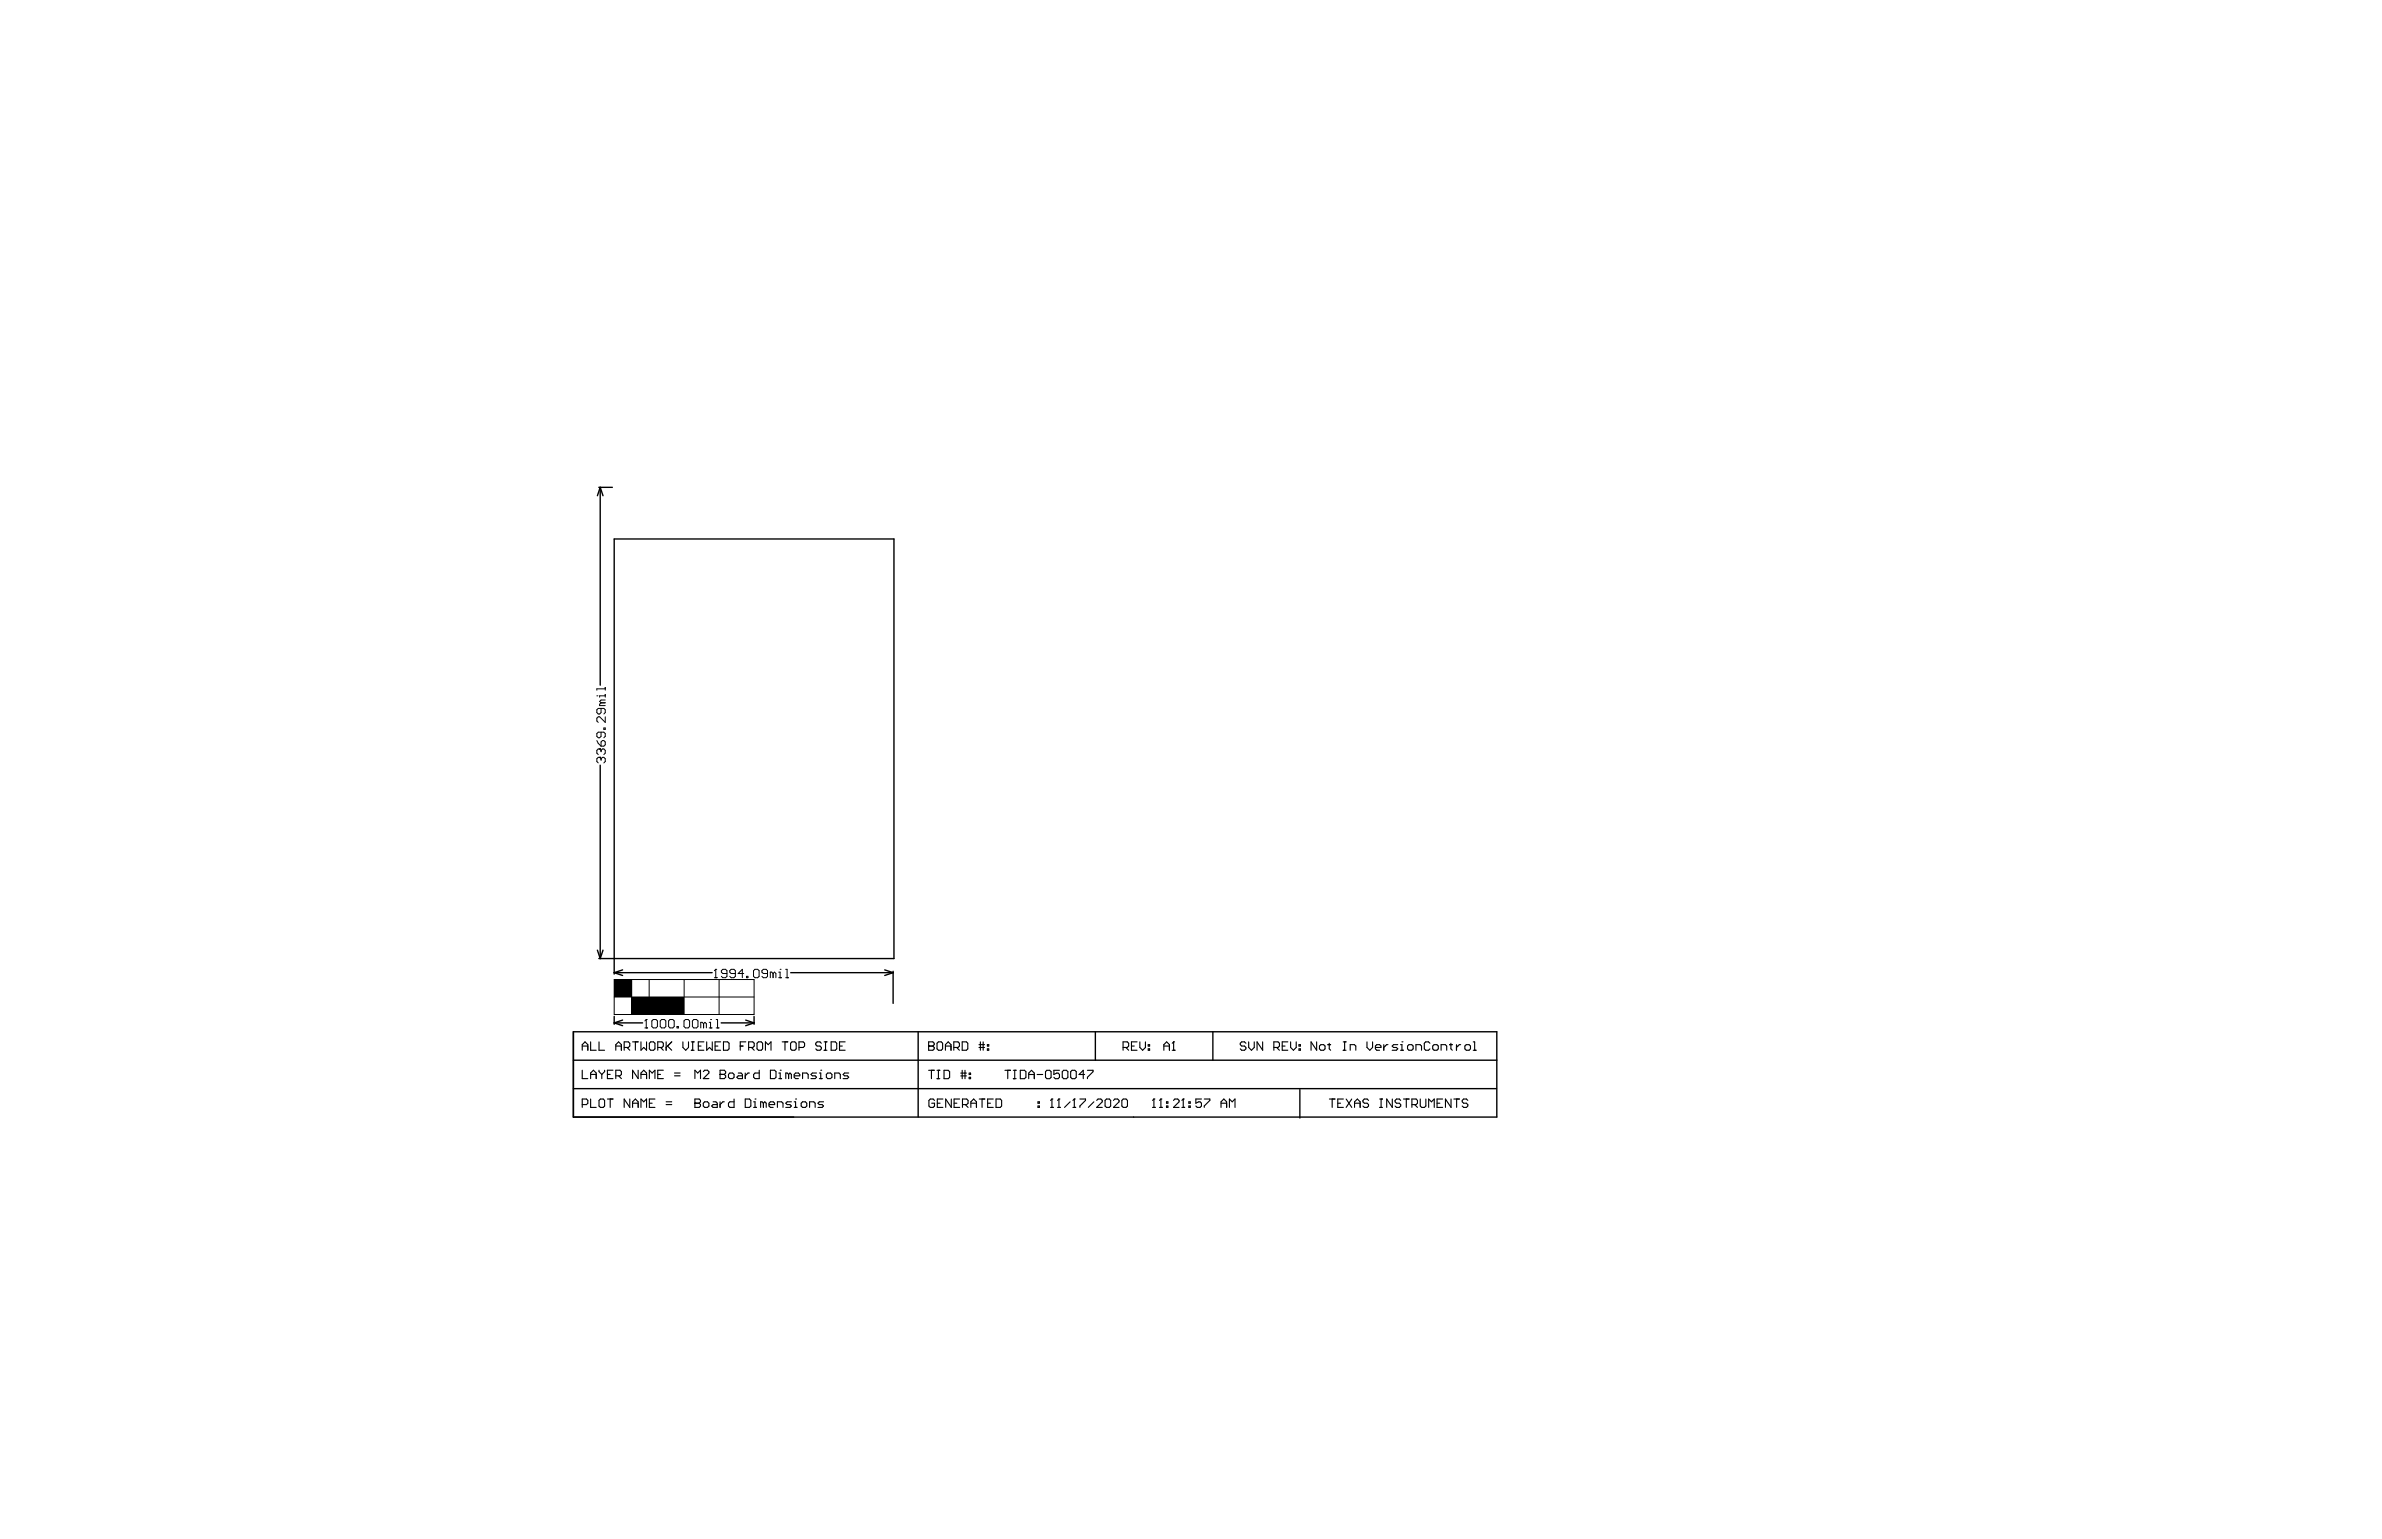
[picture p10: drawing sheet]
<svg xmlns="http://www.w3.org/2000/svg" width="432mm" height="279mm" viewBox="0 0 432 279" stroke-linecap="round" stroke-linejoin="round" font-family="sans-serif">
<g fill="none" stroke="#000" stroke-width=".25">
<path d="M108.5 88.4h2.5M108.8 88.4l.5 1.5M108.8 88.4l-.5 1.5M108.8 88.4v35.8M108.8 138.7v35.1M108.3 172.3l.5 1.5M108.5 173.8h53.6v-76.1h-50.8v78.9M109.3 172.3l-.5 1.5M111.3 176.4l1.6 .5M111.3 176.4h17.8M112.9 175.9l-1.6 .5M143.3 176.4h18.6"/>
<path d="M160.4 175.9l1.5 .5M161.9 176.1v5.8M161.9 176.4l-1.5 .5M103.9 187.1v15.4h167.4v-15.4h-167.4v15.4M103.9 197.4h167.4M103.9 192.2h167.4M111.3 184.3v1.4M111.3 185.5l1.6 .5M111.3 185.5h5.2M112.9 185l-1.6 .5M130.7 185.5h6M135.2 185l1.5 .5"/>
<path d="M136.7 184.3v1.4M136.7 185.5l-1.5 .5M166.4 187.1v15.4M198.6 187.1v5.1M219.9 187.1v5.1M235.6 197.6v5.1"/>
</g>
<g fill="none" stroke="#000" stroke-width=".2">
<path d="M105.5 189.7h1.1M105.5 190.4v-1l.6-.5 .5 .5v1M105.5 194.1v1.5h1.1M107.1 188.9v1.5h1M107.1 195.6v-1l.5-.5 .5 .5v1M107.1 199.3v1.5h1M107.1 194.8h1M108.6 188.9v1.5h1M108.6 199.5l.2-.2h.5l.3 .2v1l-.3 .3h-.5l-.2-.3zM108.6 194.1v.2l.5 .5M109.1 194.8v.8M109.6 194.1v.2l-.5 .5"/>
<path d="M110.1 199.3h1M110.1 194.8h.5M110.6 199.3v1.5M111.1 194.1h-1v1.5h1M111.6 189.7h1M111.6 195.1h.8l.2-.3v-.5l-.2-.2h-.8v1.5M111.6 190.4v-1l.5-.5 .5 .5v1M112.1 195.1l.5 .5M113.1 189.9h.8l.3-.2v-.5l-.3-.3h-.8v1.5M113.7 189.9l.5 .5M114.2 199.3v1.5l-1.1-1.5v1.5M114.7 188.9h1"/>
<path d="M115.2 188.9v1.5M115.7 194.1v1.5l-1-1.5v1.5M116.2 188.9v1.5l.5-.5 .5 .5v-1.5M116.2 195.6v-1l.5-.5 .5 .5v1M116.2 194.8h1M117.7 189.2l.3-.3h.5l.2 .3v1l-.2 .2h-.5l-.3-.2zM117.7 195.6v-1.5l.5 .5 .5-.5v1.5M118.7 199.3h-1v1.5h1M119.2 189.9h.8l.2-.2v-.5l-.2-.3h-.8v1.5M119.2 194.8h.5M119.7 189.9l.5 .5M120.2 194.1h-1v1.5h1"/>
<path d="M120.8 199.8h1M120.8 188.9v1.5M121 189.7l.8 .7M121.8 188.9l-1 1M122.3 195.1h1M122.3 194.6h1M123.8 188.9v1l.5 .5 .5-.5v-1M125.3 190.4h.5M125.3 188.9h.5M125.6 188.9v1.5M126 199.3h.7l.3 .2v.3l-.3 .2 .3 .3v.2l-.3 .3h-.7zM126 195.6v-1.5l.5 .5 .5-.5v1.5"/>
<path d="M126.6 189.7h.5M127.5 194.3l.2-.2h.6l.2 .2v.3l-1 1h1M127.6 188.9h-1v1.5h1M128.1 188.9v1.5l.5-.5 .5 .5v-1.5M129.3 199.8h.5l.2 .2v.8h-.7l-.3-.3 .3-.2h.7M129.6 189.7h.5M130.5 194.8h.1M130.5 194.1h.8l.2 .2v.3l-.2 .2 .2 .3v.2l-.2 .3h-.8zM130.5 194.8h.8M130.5 199.8v1M130.6 188.9h-1v1.5h1M131.1 188.9h.8l.3 .3v1l-.3 .2h-.8z"/>
<path d="M131.3 199.8h-.3l-.5 .5M132.1 194.8l.2-.2h.5l.3 .2v.5l-.3 .3h-.5l-.2-.3zM133.1 199.3v1.5h-.8l-.2-.3v-.5l.2-.2h.8M133.8 194.6h.5l.3 .2v.8h-.8l-.2-.3 .2-.2h.8M134.2 189.7h.5M135.1 199.3h.8l.2 .2v1l-.2 .3h-.8zM135.1 194.6v1M135.2 188.9h-1v1.5M135.7 189.9h.8l.2-.2v-.5l-.2-.3h-.8v1.5M135.9 194.6h-.3l-.5 .5M136.2 189.9l.5 .5M136.6 199.8h.3v1"/>
<path d="M136.9 199.3h.1M137.5 188.9h.5l.2 .3v1l-.2 .2h-.5l-.3-.2v-1zM137.6 194.1v1.5h-.7l-.3-.3v-.5l.3-.2h.7M138.8 190.4v-1.5l.5 .5 .5-.5v1.5M139.7 194.1h.7l.3 .2v1l-.3 .3h-.7zM141.2 195.6h.5M141.2 194.6h.2v1M141.4 194.1h.1M141.8 188.9h1M142.3 188.9v1.5M143 194.8l-.3-.2h-.3v1M143 194.8v.8"/>
<path d="M143 194.8l.2-.2 .3 .2v.8M143.3 189.2l.3-.3h.5l.2 .3v1l-.2 .2h-.5l-.3-.2zM143.5 199.8h-.8l-.3 .2 .3 .3h.5l.3 .2-.3 .3h-.8M144 199.8h.2v1M144 195.1h1v-.3l-.3-.2h-.5l-.2 .2v.5l.2 .3h.5M144.2 199.3h.1M144.8 189.9h.8l.2-.2v-.5l-.2-.3h-.8v1.5M145.5 195.6v-1h.7l.3 .2v.8M148 194.6h-.7l-.3 .2 .3 .3h.5l.2 .2-.2 .3h-.8M148.5 195.6h.5M148.5 194.6h.3v1M148.8 194.1h.1"/>
<path d="M148.9 189.2l-.3-.3h-.5l-.2 .3v.2l.2 .3h.5l.3 .2v.3l-.3 .2h-.5l-.2-.2M149.3 199.8h-.8l-.2 .2 .2 .3h.5l.3 .2-.3 .3h-.7M149.4 190.4h.5M149.4 188.9h.5M149.7 188.9v1.5M149.8 194.8l.3-.2h.5l.2 .2v.5l-.2 .3h-.5l-.3-.3zM150.7 188.9h.7l.3 .3v1l-.3 .2h-.7zM151.3 195.6v-1h.8l.2 .2v.8M152.2 189.7h.5M153.2 188.9h-1v1.5h1M153.9 194.6h-.8l-.3 .2 .3 .3h.5l.3 .2-.3 .3h-.8M168.3 189.7h.1"/>
<path d="M168.3 189.7h.8M168.3 188.9h.8l.3 .3v.2l-.3 .3 .3 .2v.3l-.3 .2h-.8zM168.3 194.1h1.1M168.8 194.1v1.5M169.4 199.5l-.2-.2h-.6l-.2 .2v1l.2 .3h.6l.2-.3v-.5h-.5M169.9 189.2l.2-.3h.5l.3 .3v1l-.3 .2h-.5l-.2-.2zM169.9 194.1h.5M169.9 195.6h.5M170.1 194.1v1.5M170.9 199.3h-1v1.5h1M171.1 194.1h.8l.2 .2v1l-.2 .3h-.8zM171.4 189.7h1"/>
<path d="M171.4 190.4v-1l.5-.5 .5 .5v1M172.4 199.3v1.5l-1-1.5v1.5M172.9 189.9h.8l.2-.2v-.5l-.2-.3h-.8v1.5M173.4 189.9l.5 .5M174 199.3h-1v1.5h1M174.2 194.6h1M174.2 195.1h1M174.4 188.9h.8l.2 .3v1l-.2 .2h-.8zM174.4 194.1v1.5M174.9 194.1v1.5M175.7 194.6h.2v.2h-.2zM175.7 195.3h.2v.3h-.2z"/>
<path d="M177.5 189.9h1M177.5 189.4h1M177.5 199.3h1M177.7 188.9v1.5M178 199.3v1.5M178.2 188.9v1.5M179 189.4h.2v.3h-.2zM179 190.2h.2v.2h-.2zM180.1 199.3h-1.1v1.5h1.1M180.6 199.3h.7l.3 .2v1l-.3 .3h-.7zM182.2 194.1h1M182.7 194.1v1.5"/>
<path d="M183.7 194.1h.5M183.7 195.6h.5M183.9 194.1v1.5M185 194.1h.7l.3 .2v1l-.3 .3h-.7zM186.5 194.8h1M186.5 195.6v-1l.5-.5 .5 .5v1M188 194.8h1M188.2 199.8h.2v.2h-.2zM189.8 194.1h.5l.2 .2v1l-.2 .3h-.5l-.3-.3v-1zM190.7 199.3h.1M190.7 199.3v1.5M190.7 199.3l-.3 .2"/>
<path d="M192 199.3h.1M192 199.3v1.5M192 199.3l-.3 .2M192.1 194.1h-1.1v.7l.6-.2h.2l.3 .2v.5l-.3 .3h-.5l-.3-.3M192.8 194.1h.5l.3 .2v1l-.3 .3h-.5l-.2-.3v-1zM194 199.8l-1 1M194.3 194.1h.5l.3 .2v1l-.3 .3h-.5l-.2-.3v-1zM194.7 199.3h.1M194.7 199.3v1.5M194.7 199.3l-.2 .2M195.8 199.3h1v.2l-1 1v.3M196.6 194.8h-1l.8-.7v1.5"/>
<path d="M197.1 194.1h1v.2l-1 1v.3M198.3 199.8l-1 1M198.8 199.5l.3-.2h.5l.2 .2v.3l-1 1h1M200.3 199.5l.3-.2h.5l.2 .2v1l-.2 .3h-.5l-.3-.3zM201.8 199.5l.3-.2h.5l.3 .2v.3l-1.1 1h1.1M203.6 189.9h.7l.3-.2v-.5l-.3-.3h-.7v1.5M203.6 199.3h.5l.3 .2v1l-.3 .3h-.5l-.2-.3v-1zM204.1 189.9l.5 .5M205.1 189.7h.5M206.1 188.9h-1v1.5h1M206.6 188.9v1l.5 .5 .5-.5v-1M208.1 189.4h.3v.3h-.3z"/>
<path d="M208.1 190.2h.3v.2h-.3zM209.2 199.3h.1M209.2 199.3v1.5M209.2 199.3l-.3 .2M210.4 199.3h.1M210.4 199.3v1.5M210.4 199.3l-.2 .2M211 190.4v-1l.5-.5 .5 .5v1M211 189.7h1M211.5 199.8h.2v.2h-.2zM212.5 190.4h.5M212.7 199.5l.3-.2h.5l.2 .2v.3l-1 1h1"/>
<path d="M212.8 188.9h.1M212.8 188.9v1.5M212.8 188.9l-.3 .3M214.5 199.3h.1M214.5 199.3v1.5M214.5 199.3l-.3 .2M215.5 199.8h.3v.2h-.3zM217.8 199.3h-1v.7l.5-.2h.2l.3 .2v.5l-.3 .3h-.5l-.2-.3M218.3 199.3h1v.2l-1 1v.3M225.8 189.2l-.2-.3h-.5l-.3 .3v.2l.3 .3h.5l.2 .2v.3l-.2 .2h-.5l-.3-.2M226.4 188.9v1l.5 .5 .5-.5v-1M228.9 188.9v1.5l-1-1.5v1.5"/>
<path d="M230.9 189.9h.8l.2-.2v-.5l-.2-.3h-.8v1.5M231.4 189.9l.5 .5M232.4 189.7h.5M233.5 188.9h-1.1v1.5h1.1M234 188.9v1l.5 .5 .5-.5v-1M235.5 189.4h.2v.3h-.2zM235.5 190.2h.2v.2h-.2zM238.7 188.9v1.5l-1-1.5v1.5M239.2 189.7l.2-.3h.5l.3 .3v.5l-.3 .2h-.5l-.2-.2zM240.7 189.4h.5M241 189.2v1l.2 .2M241 199.3h1"/>
<path d="M241.5 199.3v1.5M243.5 190.4h.5M243.5 188.9h.5M243.5 199.3h-1v1.5h1M243.7 188.9v1.5M244 199.3l1 1.5M244.8 190.4v-1h.7l.3 .3v.7M245 199.3l-1 1.5M247.8 188.9v1l.5 .5 .5-.5v-1M248.1 199.5l-.3-.2h-.5l-.2 .2v.3l.2 .2h.5l.3 .3v.2l-.3 .3h-.5l-.2-.3M249.3 189.9h1v-.2l-.2-.3h-.5l-.3 .3v.5l.3 .2h.5M250.1 199.3h.5"/>
<path d="M250.4 199.3v1.5M250.8 189.4v1M251.6 189.4h-.2l-.6 .5M252.4 199.3v1.5l-1-1.5v1.5M253.4 189.4h-.8l-.2 .3 .2 .2h.5l.3 .3-.3 .2h-.7M253.9 190.4h.5M253.9 189.4h.2v1M253.9 199.5l-.2-.2h-.5l-.3 .2v.3l.3 .2h.5l.2 .3v.2l-.2 .3h-.5l-.3-.3M254.1 188.9h.1M254.4 199.3h1M254.9 199.3v1.5M255.4 189.4h.5l.3 .3v.5l-.3 .2h-.5l-.2-.2v-.5z"/>
<path d="M256.7 190.4v-1h.7l.3 .3v.7M257.5 199.3v1.2l.2 .3h.5l.3-.3v-1.2M259.2 189.2l-.2-.3h-.6l-.2 .3v1l.2 .2h.6l.2-.2M259.7 189.7l.3-.3h.5l.2 .3v.5l-.2 .2h-.5l-.3-.2zM261.2 190.4v-1h.8l.3 .3v.7M261.5 199.3h-1v1.5h1M262.8 189.4h.5M263 189.2v1l.3 .2M263 199.3v1.5l-1-1.5v1.5M263.5 199.3h1.1M264 189.4v1M264.1 199.3v1.5"/>
<path d="M264.8 189.4h-.3l-.5 .5M265.8 189.4h.5l.3 .3v.5l-.3 .2h-.5l-.3-.2v-.5zM266.1 199.5l-.3-.2h-.5l-.2 .2v.3l.2 .2h.5l.3 .3v.2l-.3 .3h-.5l-.2-.3M267.1 190.4h.5M267.1 188.9h.2v1.5M105.5 200.3h.8l.3-.3v-.5l-.3-.2h-.8v1.5M114.7 200.8v-1l.5-.5 .5 .5v1M114.7 200h1M116.2 200.8v-1.5l.5 .5 .5-.5v1.5M117.7 200h.5M120.8 200.3h1M126 200h.1"/>
<path d="M126 200h.7M127.5 200l.2-.2h.6l.2 .2v.5l-.2 .3h-.6l-.2-.3zM136.6 200.8h.5M138.4 200l-.3-.2h-.2v1M138.4 200v.8M138.4 200l.2-.2 .3 .2v.8M139.4 200.3h1v-.3l-.2-.2h-.5l-.3 .2v.5l.3 .3h.5M140.9 200.8v-1h.8l.2 .2v.8M144 200.8h.5M145.2 200l.3-.2h.5l.2 .2v.5l-.2 .3h-.5l-.3-.3zM146.8 200.8v-1h.7l.3 .2v.8M169.9 200h.5"/>
<path d="M173 200h.5M174.5 200.3h.7l.3-.3v-.5l-.3-.2h-.7v1.5M175 200.3l.5 .5M176 200h1M176 200.8v-1l.5-.5 .5 .5v1M179 200h.5M188.2 200.5h.2v.3h-.2zM190.4 200.8h.5M191.7 200.8h.5M194.5 200.8h.5M208.9 200.8h.5M210.2 200.8h.5"/>
<path d="M211.5 200.5h.2v.3h-.2zM214.2 200.8h.6M215.5 200.5h.3v.3h-.3zM221.3 200.8v-1l.5-.5 .6 .5v1M221.3 200h1.1M222.9 200.8v-1.5l.5 .5 .5-.5v1.5M242.5 200h.5M245.5 200h1.1M245.5 200.8v-1l.6-.5 .5 .5v1M250.1 200.8h.5M255.9 200.3h.8l.3-.3v-.5l-.3-.2h-.8v1.5M256.4 200.3l.6 .5"/>
<path d="M259 200.8v-1.5l.5 .5 .5-.5v1.5M260.5 200h.5"/>
</g>
<g fill="none" stroke="#000" stroke-width=".18">
<path d="M108.2 126.2h.1M108.2 134.3l.2 .5 .6 .5M108.7 137.3h.1M108.7 135.8h.1M108.7 137.3h-.3l-.2 .3v.5l.2 .2M108.7 135.8h-.3l-.2 .3v.5l.2 .2M108.7 137.3l.3 .3M108.7 135.8l.3 .3M109 128.4v.8l-.3 .3h-.3l-.2-.3v-.5l.2-.3h1.1l.2 .3v.5l-.2 .3M109 132.8v.7l-.3 .3h-.3l-.2-.3v-.5l.2-.2h1.1l.2 .2v.5l-.2 .3M109 137.6l.2-.3h.3l.2 .3v.5l-.2 .2M109 136.1v.2"/>
<path d="M109 137.6v.2M109 136.1l.2-.3h.3l.2 .3v.5l-.2 .2M109 127.4l-.3 .3v.2h1M109 127.4h.7M109.2 134.3h.3l.2 .2v.5l-.2 .3h-.5v-.8zM109.5 132h.2v.2h-.2zM109.7 124.9h-1.5v.3M109.7 130v1l-1-1h-.3l-.2 .2v.5l.2 .3M109.7 124.6v.6M109.7 125.9v.5M109.7 126.2h-1v.2M109.7 126.9h-.7l-.3 .3 .3 .2"/>
<path d="M111.3 177.6h25.4v6.3h-25.4zM114.5 177.6v6.3M117.7 177.6v6.3M124 177.6v6.3M129.5 177.3h.5M129.8 175.8h.1M129.8 175.8v1.5M129.8 175.8l-.3 .2M130.4 177.6v6.3M131.8 176.5h-.8l-.2-.2v-.3l.2-.2h.5l.3 .2v1l-.3 .3h-.5l-.2-.3M133.3 176.5h-.8l-.2-.2v-.3l.2-.2h.5l.3 .2v1l-.3 .3h-.5l-.2-.3M134.8 176.5h-1l.8-.7v1.5"/>
<path d="M135.3 177h.3v.3h-.3zM136.8 175.8h.6l.2 .2v1l-.2 .3h-.6l-.2-.3v-1zM139.1 176.5h-.7l-.3-.2v-.3l.3-.2h.5l.2 .2v1l-.2 .3h-.5l-.3-.3M140.1 176.5l-.2-.2h-.3v1M140.1 176.5v.8M140.1 176.5l.3-.2 .3 .2v.8M141.2 177.3h.5M141.2 176.3h.2v1M141.4 175.8h.1M142.4 177.3h.5M142.4 175.8h.3v1.5M111.3 180.8h25.4"/>
<path d="M116.9 186.4h.5M117.1 184.9h.1M117.1 184.9v1.5M117.1 184.9l-.2 .2M118.4 184.9h.5l.3 .2v1l-.3 .3h-.5l-.2-.3v-1zM119.9 184.9h.5l.3 .2v1l-.3 .3h-.5l-.2-.3v-1zM121.5 184.9h.5l.2 .2v1l-.2 .3h-.5l-.3-.3v-1zM122.7 186.1h.3v.3h-.3zM124.2 184.9h.6l.2 .2v1l-.2 .3h-.6l-.2-.3v-1zM125.8 184.9h.5l.2 .2v1l-.2 .3h-.5l-.3-.3v-1zM127.5 185.6l-.2-.2h-.3v1M127.5 185.6v.8"/>
<path d="M127.5 185.6l.3-.2 .2 .2v.8M128.6 186.4h.5M128.6 185.4h.2v1M128.8 184.9h.1M129.8 186.4h.5M129.8 184.9h.3v1.5"/>
</g>
<g fill="#000">
<path d="M111.3 177.6h3.2v3.2h-3.2z" fill-rule="evenodd"/>
<path d="M114.5 180.8h9.5v3.1h-9.5z" fill-rule="evenodd"/>
</g>
</svg>
